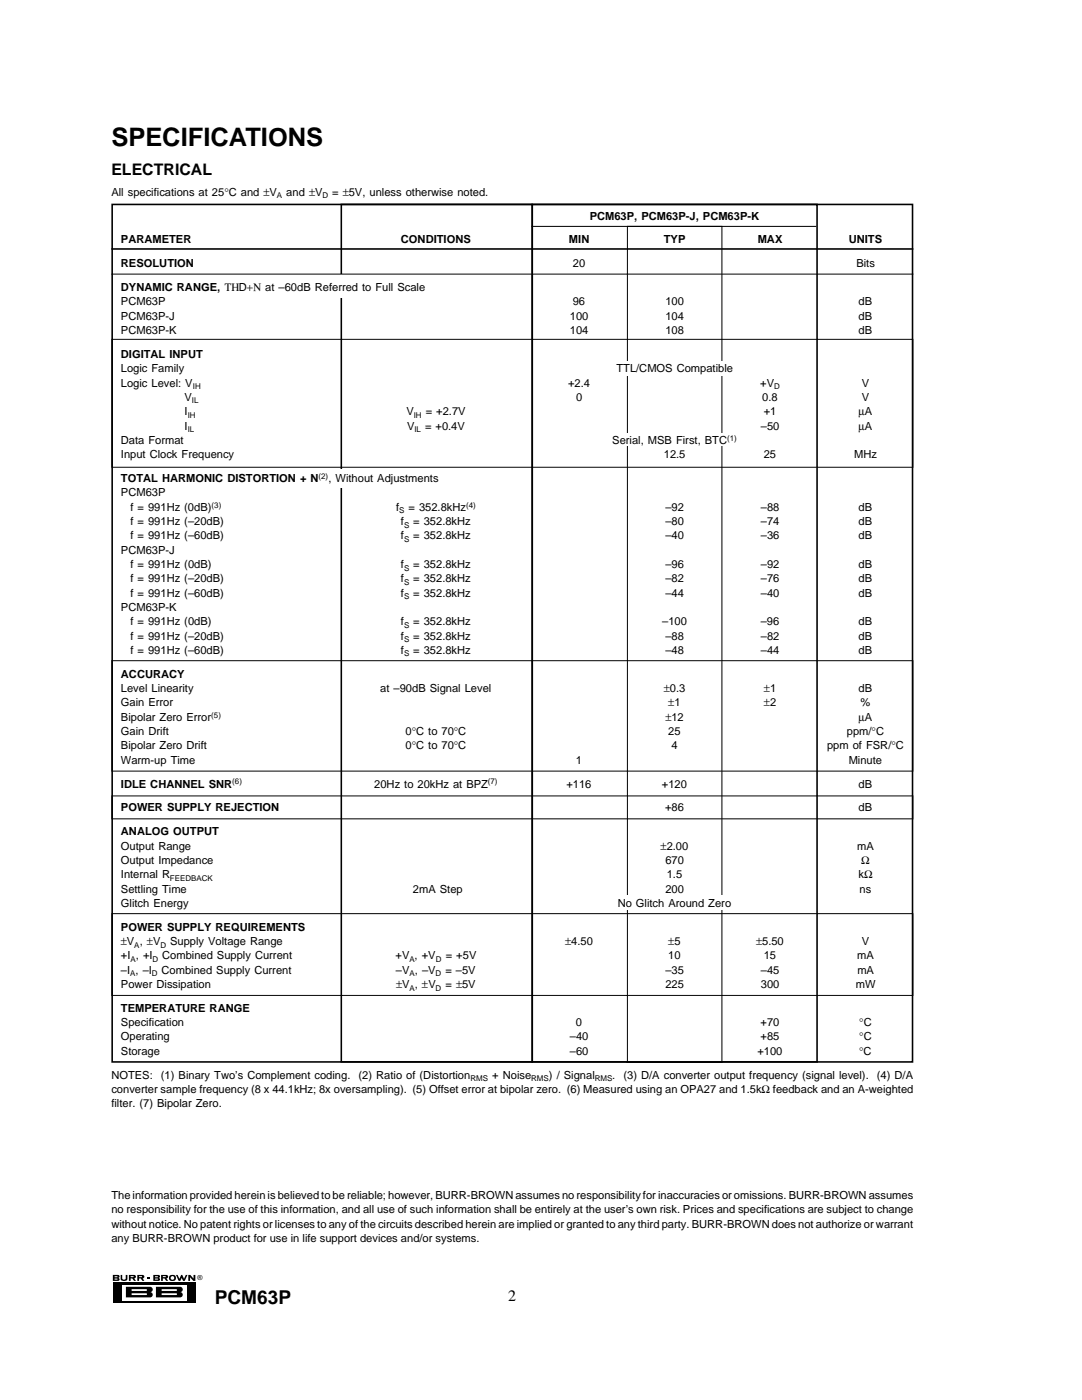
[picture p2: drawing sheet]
<svg xmlns="http://www.w3.org/2000/svg" width="216mm" height="279mm" viewBox="0 0 216 279" stroke-linecap="round" stroke-linejoin="round" font-family="sans-serif">
<defs><g id="words">
<text font-size="5.1" x="22.2" y="29.2">SPECIFICATIONS</text>
<text font-size="3.8" x="42.9" y="260.2">PCM63P</text>
<g font-size="3.2">
<text x="22.2" y="34.9">ELECTRICAL</text>
<text x="101.4" y="259.7">2</text>
</g>
<g font-size="2.2">
<text x="22.2" y="39.1">All specifications at 25°C and ±V</text>
<text x="57.1" y="39.1">and ±V</text>
<text x="66.3" y="39.1">= ±5V, unless otherwise noted.</text>
<text x="117.7" y="43.8">PCM63P, PCM63P-J, PCM63P-K</text>
<text x="24.1" y="48.6">PARAMETER</text>
<text x="24.1" y="53.3">RESOLUTION</text>
<text x="80" y="48.6">CONDITIONS</text>
<text x="113.5" y="48.6">MIN</text>
<text x="114.3" y="53.3">20</text>
<text x="132.5" y="48.6">TYP</text>
<text x="151.2" y="48.6">MAX</text>
<text x="169.4" y="48.6">UNITS</text>
<text x="170.9" y="53.3">Bits</text>
<text x="24.1" y="58.1">DYNAMIC RANGE, ΤΗD+Ν at –60dB Referred to Full Scale</text>
<text x="24.1" y="61">PCM63P</text>
<text x="24.1" y="63.8">PCM63P-J</text>
<text x="113.7" y="63.8">100</text>
<text x="114.3" y="61">96</text>
<text x="132.8" y="61">100</text>
<text x="132.8" y="63.8">104</text>
<text x="171.3" y="61">dB</text>
<text x="171.3" y="63.8">dB</text>
<text x="24.1" y="66.7">PCM63P-K</text>
<text x="24.1" y="71.4">DIGITAL INPUT</text>
<text x="113.7" y="66.7">104</text>
<text x="132.8" y="66.7">108</text>
<text x="171.3" y="66.7">dB</text>
<text x="24.1" y="74.3">Logic Family</text>
<text x="24.1" y="77.2">Logic Level: V</text>
<text x="113.3" y="77.2">+2.4</text>
<text x="123" y="74.3">TTL/CMOS Compatible</text>
<text x="151.7" y="77.2">+V</text>
<text x="172" y="77.2">V</text>
<text x="36.8" y="82.9">I</text>
<text x="36.8" y="80">V</text>
<text x="81.1" y="82.9">V</text>
<text x="84.9" y="82.9">= +2.7V</text>
<text x="114.9" y="80">0</text>
<text x="152.1" y="80">0.8</text>
<text x="152.4" y="82.9">+1</text>
<text x="171.3" y="82.9">µA</text>
<text x="172" y="80">V</text>
<text x="24.1" y="88.6">Data Format</text>
<text x="36.8" y="85.7">I</text>
<text x="81.2" y="85.7">V</text>
<text x="84.8" y="85.7">= +0.4V</text>
<text x="122.2" y="88.6">Serial, MSB First, BTC</text>
<text x="151.8" y="85.7">–50</text>
<text x="171.3" y="85.7">µA</text>
<text x="24.1" y="91.4">Input Clock Frequency</text>
<text x="132.5" y="91.4">12.5</text>
<text x="152.4" y="91.4">25</text>
<text x="170.4" y="91.4">MHz</text>
<text x="24.1" y="99.1">PCM63P</text>
<text x="24.1" y="96.2">TOTAL HARMONIC DISTORTION + N</text>
<text x="26" y="101.9">f = 991Hz (0dB)</text>
<text x="65.5" y="96.2">, Without Adjustments</text>
<text x="79.1" y="101.9">f</text>
<text x="81.5" y="101.9">= 352.8kHz</text>
<text x="132.8" y="101.9">–92</text>
<text x="151.8" y="101.9">–88</text>
<text x="171.3" y="101.9">dB</text>
<text x="26" y="104.8">f = 991Hz (–20dB)</text>
<text x="26" y="107.6">f = 991Hz (–60dB)</text>
<text x="80" y="104.8">f</text>
<text x="80" y="107.6">f</text>
<text x="82.5" y="104.8">= 352.8kHz</text>
<text x="82.5" y="107.6">= 352.8kHz</text>
<text x="132.8" y="104.8">–80</text>
<text x="132.8" y="107.6">–40</text>
<text x="151.8" y="104.8">–74</text>
<text x="151.8" y="107.6">–36</text>
<text x="171.3" y="104.8">dB</text>
<text x="171.3" y="107.6">dB</text>
<text x="24.1" y="110.5">PCM63P-J</text>
<text x="26" y="113.3">f = 991Hz (0dB)</text>
<text x="80" y="113.3">f</text>
<text x="82.5" y="113.3">= 352.8kHz</text>
<text x="132.8" y="113.3">–96</text>
<text x="151.8" y="113.3">–92</text>
<text x="171.3" y="113.3">dB</text>
<text x="26" y="116.2">f = 991Hz (–20dB)</text>
<text x="26" y="119.1">f = 991Hz (–60dB)</text>
<text x="80" y="116.2">f</text>
<text x="80" y="119.1">f</text>
<text x="82.5" y="116.2">= 352.8kHz</text>
<text x="82.5" y="119.1">= 352.8kHz</text>
<text x="132.8" y="116.2">–82</text>
<text x="132.8" y="119.1">–44</text>
<text x="151.8" y="116.2">–76</text>
<text x="151.8" y="119.1">–40</text>
<text x="171.3" y="116.2">dB</text>
<text x="171.3" y="119.1">dB</text>
<text x="24.1" y="121.9">PCM63P-K</text>
<text x="26" y="124.8">f = 991Hz (0dB)</text>
<text x="80" y="124.8">f</text>
<text x="82.5" y="124.8">= 352.8kHz</text>
<text x="132.1" y="124.8">–100</text>
<text x="151.8" y="124.8">–96</text>
<text x="171.3" y="124.8">dB</text>
<text x="26" y="127.6">f = 991Hz (–20dB)</text>
<text x="26" y="130.5">f = 991Hz (–60dB)</text>
<text x="80" y="127.6">f</text>
<text x="80" y="130.5">f</text>
<text x="82.5" y="127.6">= 352.8kHz</text>
<text x="82.5" y="130.5">= 352.8kHz</text>
<text x="132.8" y="127.6">–88</text>
<text x="132.8" y="130.5">–48</text>
<text x="151.8" y="127.6">–82</text>
<text x="151.8" y="130.5">–44</text>
<text x="171.3" y="127.6">dB</text>
<text x="171.3" y="130.5">dB</text>
<text x="24.1" y="135.3">ACCURACY</text>
<text x="24.1" y="143.8">Bipolar Zero Error</text>
<text x="24.1" y="141">Gain Error</text>
<text x="24.1" y="138.1">Level Linearity</text>
<text x="75.9" y="138.1">at –90dB Signal Level</text>
<text x="132.5" y="138.1">±0.3</text>
<text x="132.8" y="143.8">±12</text>
<text x="133.3" y="141">±1</text>
<text x="152.4" y="141">±2</text>
<text x="152.4" y="138.1">±1</text>
<text x="171.3" y="138.1">dB</text>
<text x="171.3" y="143.8">µA</text>
<text x="171.7" y="141">%</text>
<text x="24.1" y="149.5">Bipolar Zero Drift</text>
<text x="24.1" y="146.7">Gain Drift</text>
<text x="80.9" y="149.5">0°C to 70°C</text>
<text x="80.9" y="146.7">0°C to 70°C</text>
<text x="133.3" y="146.7">25</text>
<text x="134" y="149.5">4</text>
<text x="165" y="149.5">ppm of FSR/°C</text>
<text x="169" y="146.7">ppm/°C</text>
<text x="24.1" y="152.4">Warm-up Time</text>
<text x="114.9" y="152.4">1</text>
<text x="169.4" y="152.4">Minute</text>
<text x="24.1" y="157.2">IDLE CHANNEL SNR</text>
<text x="24.1" y="161.9">POWER SUPPLY REJECTION</text>
<text x="74.7" y="157.2">20Hz to 20kHz at BPZ</text>
<text x="113" y="157.2">+116</text>
<text x="132.1" y="157.2">+120</text>
<text x="132.7" y="161.9">+86</text>
<text x="171.3" y="157.2">dB</text>
<text x="171.3" y="161.9">dB</text>
<text x="24.1" y="166.7">ANALOG OUTPUT</text>
<text x="24.1" y="169.5">Output Range</text>
<text x="24.1" y="172.4">Output Impedance</text>
<text x="131.8" y="169.5">±2.00</text>
<text x="132.8" y="172.4">670</text>
<text x="171.1" y="169.5">mA</text>
<text x="171.8" y="172.4">Ω</text>
<text x="24.1" y="175.3">Internal R</text>
<text x="24.1" y="178.1">Settling Time</text>
<text x="82.4" y="178.1">2mA Step</text>
<text x="132.8" y="178.1">200</text>
<text x="133" y="175.3">1.5</text>
<text x="171.3" y="175.3">kΩ</text>
<text x="171.5" y="178.1">ns</text>
<text x="24.1" y="181">Glitch Energy</text>
<text x="24.1" y="185.7">POWER SUPPLY REQUIREMENTS</text>
<text x="123.3" y="181">No Glitch Around Zero</text>
<text x="24.1" y="188.6">±V , ±V</text>
<text x="24.1" y="191.5">+I , +I</text>
<text x="32.4" y="191.5">Combined Supply Current</text>
<text x="33.9" y="188.6">Supply Voltage Range</text>
<text x="78.9" y="191.5">+V , +V</text>
<text x="88.9" y="191.5">= +5V</text>
<text x="112.8" y="188.6">±4.50</text>
<text x="133.4" y="188.6">±5</text>
<text x="133.4" y="191.5">10</text>
<text x="150.9" y="188.6">±5.50</text>
<text x="152.4" y="191.5">15</text>
<text x="171.1" y="191.5">mA</text>
<text x="172" y="188.6">V</text>
<text x="24.1" y="194.3">–I , –I</text>
<text x="24.1" y="197.2">Power Dissipation</text>
<text x="32.2" y="194.3">Combined Supply Current</text>
<text x="79" y="194.3">–V , –V</text>
<text x="79.1" y="197.2">±V , ±V</text>
<text x="88.9" y="194.3">= –5V</text>
<text x="88.9" y="197.2">= ±5V</text>
<text x="132.8" y="194.3">–35</text>
<text x="132.8" y="197.2">225</text>
<text x="151.8" y="194.3">–45</text>
<text x="151.8" y="197.2">300</text>
<text x="170.8" y="197.2">mW</text>
<text x="171.1" y="194.3">mA</text>
<text x="24.1" y="201.9">TEMPERATURE RANGE</text>
<text x="24.1" y="204.8">Specification</text>
<text x="24.1" y="207.6">Operating</text>
<text x="113.7" y="207.6">–40</text>
<text x="114.9" y="204.8">0</text>
<text x="151.8" y="204.8">+70</text>
<text x="151.8" y="207.6">+85</text>
<text x="171.4" y="207.6">°C</text>
<text x="171.4" y="204.8">°C</text>
<text x="22.2" y="215.3">NOTES:</text>
<text x="24.1" y="210.5">Storage</text>
<text x="32.1" y="215.3">(1) Binary Two’s Complement coding.</text>
<text x="71.5" y="215.3">(2) Ratio of (Distortion</text>
<text x="98.2" y="215.3">+ Noise</text>
<text x="109.5" y="215.3">) / Signal</text>
<text x="113.7" y="210.5">–60</text>
<text x="122.2" y="215.3">.</text>
<text x="124.4" y="215.3">(3) D/A converter output frequency (signal level).</text>
<text x="151.1" y="210.5">+100</text>
<text x="171.4" y="210.5">°C</text>
<text x="175" y="215.3">(4) D/A</text>
<text x="22.2" y="221">filter. (7) Bipolar Zero.</text>
<text x="22.2" y="218.1">converter sample frequency (8 x 44.1kHz; 8x oversampling). (5) Offset error at bipolar zero. (6) Measured using an OPA27 and 1.5kΩ feedback and an A-weighted</text>
<text x="22.2" y="239.3">The information provided herein is believed to be reliable; however, BURR-BROWN assumes no responsibility for inaccuracies or omissions. BURR-BROWN assumes</text>
<text x="22.2" y="242.1">no responsibility for the use of this information, and all use of such information shall be entirely at the user’s own risk. Prices and specifications are subject to change</text>
<text x="22.2" y="245">without notice. No patent rights or licenses to any of the circuits described herein are implied or granted to any third party. BURR-BROWN does not authorize or warrant</text>
<text x="22.2" y="247.8">any BURR-BROWN product for use in life support devices and/or systems.</text>
</g>
<g font-size="1.6">
<text x="55.2" y="39.6">A</text>
<text x="64.3" y="39.6">D</text>
<text x="38.5" y="77.7">IH</text>
<text x="154.5" y="77.7">D</text>
<text x="37.5" y="83.4">IH</text>
<text x="38.3" y="80.5">IL</text>
<text x="82.5" y="83.4">IH</text>
<text x="37.5" y="86.2">IL</text>
<text x="82.7" y="86.2">IL</text>
<text x="145.1" y="87.9">(1)</text>
<text x="63.6" y="95.6">(2)</text>
<text x="42.2" y="101.3">(3)</text>
<text x="93" y="101.3">(4)</text>
<text x="79.6" y="102.4">S</text>
<text x="80.6" y="105.3">S</text>
<text x="80.6" y="108.1">S</text>
<text x="80.6" y="113.9">S</text>
<text x="80.6" y="116.7">S</text>
<text x="80.6" y="119.6">S</text>
<text x="80.6" y="125.3">S</text>
<text x="80.6" y="128.1">S</text>
<text x="80.6" y="131">S</text>
<text x="42.2" y="143.2">(5)</text>
<text x="46.4" y="156.5">(6)</text>
<text x="97.3" y="156.5">(7)</text>
<text x="33.9" y="175.8">FEEDBACK</text>
<text x="26" y="192">A</text>
<text x="26.8" y="189.1">A</text>
<text x="30.4" y="192">D</text>
<text x="32" y="189.1">D</text>
<text x="81.7" y="192">A</text>
<text x="87" y="192">D</text>
<text x="26" y="194.8">A</text>
<text x="30.3" y="194.8">D</text>
<text x="81.7" y="194.8">A</text>
<text x="81.7" y="197.7">A</text>
<text x="86.9" y="194.8">D</text>
<text x="86.9" y="197.7">D</text>
<text x="93.9" y="215.8">RMS</text>
<text x="106" y="215.8">RMS</text>
<text x="118.7" y="215.8">RMS</text>
</g>
<text font-size="1.4" x="39.4" y="255.5">®</text>
</g></defs>
<path d="M22.5 255.9h16.5v4.1h-16.5z" fill="#000"/>
<path d="M24.3 256.5h12.9v3h-12.9z" fill="#fff"/>
<path d="M25.1 256.8h4.8a.53 .53 0 0 1 .6 .5 .53 .53 0 0 1-.6 .6 .53 .53 0 0 1 .6 .5 .53 .53 0 0 1-.6 .5h-4.8z" fill="#000"/>
<g fill="#fff">
<path d="M26.3 257.3h2.9l.1 .2-.1 .1h-2.9z"/>
<path d="M26.3 258.1h2.9l.1 .2-.1 .2h-2.9z"/>
</g>
<path d="M31.1 256.8h4.8a.53 .53 0 0 1 .6 .5 .53 .53 0 0 1-.6 .6 .53 .53 0 0 1 .6 .5 .53 .53 0 0 1-.6 .5h-4.8z" fill="#000"/>
<g fill="#fff">
<path d="M32.3 257.3h2.9l.1 .2-.1 .1h-2.9z"/>
<path d="M32.3 258.1h2.9l.1 .2-.1 .2h-2.9z"/>
</g>
<path d="M22.5 254.4h1.1a.3 .3 0 0 1 .3 .3 .3 .3 0 0 1-.3 .3 .3 .3 0 0 1 .3 .3 .3 .3 0 0 1-.3 .3h-1.1zM27.4 254.4h1.1a.34 .34 0 0 1 .3 .4 .34 .34 0 0 1-.3 .3l.3 .5h-.4l-.3-.5h-.4v.5h-.3z" fill="#000"/>
<path d="M27.7 254.7l.6 .1-.6 .1z" fill="#fff"/>
<path d="M24.1 254.4h.3v.7l.2 .3 .4-.1 .1-.9h.3v.2a.77 .77 0 0 1-.5 1h-.2a.55 .55 0 0 1-.6-.4zM30.6 254.4h1a.3 .3 0 0 1 .3 .3 .3 .3 0 0 1-.3 .3 .3 .3 0 0 1 .3 .3 .3 .3 0 0 1-.3 .3h-1z" fill="#000"/>
<g fill="#fff">
<path d="M30.9 254.7l.6 .1-.6 .1z"/>
<path d="M30.9 255.2l.6 .1-.6 .1z"/>
</g>
<path d="M32.1 254.4h1.1a.34 .34 0 0 1 .4 .4 .34 .34 0 0 1-.4 .3l.4 .5h-.4l-.4-.5h-.3v.5h-.4z" fill="#000"/>
<path d="M32.5 254.7l.6 .1-.6 .1z" fill="#fff"/>
<path d="M33.9 254.6a.71 .71 0 0 1 1-.1 .71 .71 0 0 1 0 1l-.2 .1a.67 .67 0 0 1-.9-.1 .67 .67 0 0 1 .1-.9z" fill="#000"/>
<circle cx="34.4" cy="255" r=".36" fill="#fff"/>
<path d="M25.7 254.4h1.1a.34 .34 0 0 1 .3 .4 .34 .34 0 0 1-.3 .3l.3 .5h-.4l-.3-.5h-.3v.5h-.4zM35.1 254.4h.3l.4 .8 .3-.8h.3l.3 .8 .4-.8h.3l-.5 1.2h-.4l-.2-.6-.3 .6h-.4zM37.6 254.4h.4l.6 .8v-.8h.4v1.2h-.4l-.7-.7v.7h-.3z" fill="#000"/>
<path d="M26.1 254.7l.6 .1-.6 .1z" fill="#fff"/>
<path d="M29.4 255h.6v.2h-.6z" fill="#000"/>
<g fill="#fff">
<path d="M22.9 254.7l.6 .1-.6 .1z"/>
<path d="M22.9 255.2l.6 .1-.6 .1z"/>
</g>
<path d="M22.4 40.8h159.7v171.1h-159.7zM68.1 40.8h38.1v171.1h-38.1zM106.2 40.8h56.8v171.1h-56.8z" fill="none" stroke="#000" stroke-width=".32"/>
<path d="M125.2 45.2h18.8v166.8h-18.8z" fill="none" stroke="#000" stroke-width=".2"/>
<g fill="#fff">
<path d="M63.6 54.7h8.6v4.7h-8.6z"/>
<path d="M64.9 93.7h6.2v3.6h-6.2z"/>
<path d="M123 178.8h23.2v2.8h-23.2z"/>
<path d="M122.2 86.4h24.8v2.5h-24.8z"/>
<path d="M122.9 72.1h24.1v2.8h-24.1z"/>
</g>
<path d="M22.2 54.7h160M106 45.2h56.9M22.3 67.7h159.8v25.5h-159.8zM22.3 131.9h159.8v22h-159.8zM22.3 158.8h159.8v4.6h-159.8zM22.3 182.3h159.8v16.4h-159.8z" fill="none" stroke="#000" stroke-width=".2"/>
<path d="M22.2 49.7h160" fill="none" stroke="#000" stroke-width=".32"/>
<use href="#words"/>
</svg>
